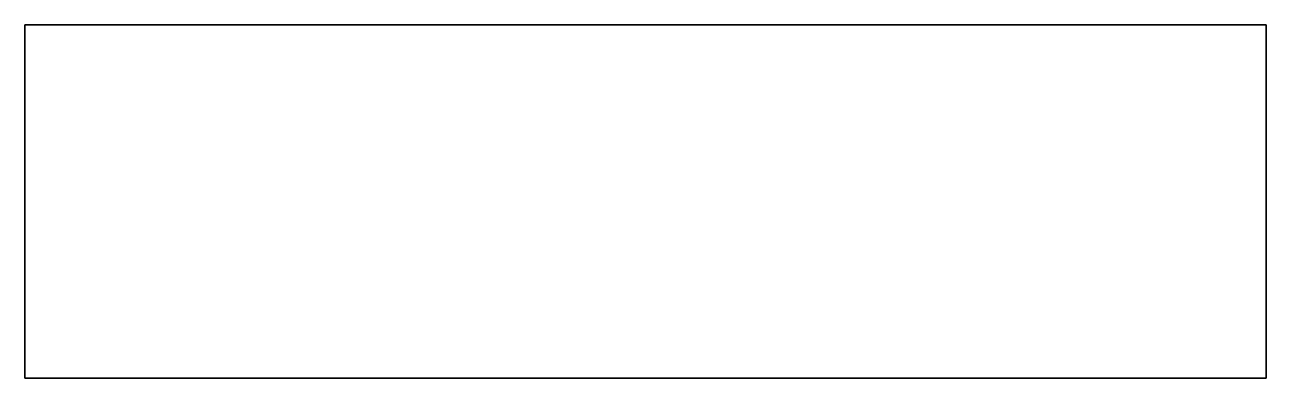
# Model space of a CAD drawing. Extents: x 154 to 298, y 159 to 200.
import ezdxf

# ---------------------------------------------------------------- set-up
doc = ezdxf.new("R2010")
doc.units = 0

msp = doc.modelspace()

# ---------------------------------------------------------------- linework, layer by layer
at = {"color": 7, "lineweight": 35}
for p, q in [((297.860687, 199.58902), (153.860687, 199.58902)), ((153.860687, 199.58902), (153.860687, 158.58902)), ((297.860687, 158.58902), (297.860687, 199.58902)), ((153.860687, 158.58902), (297.860687, 158.58902))]:
    msp.add_line(p, q, dxfattribs=at)

doc.saveas('drawing.dxf')
